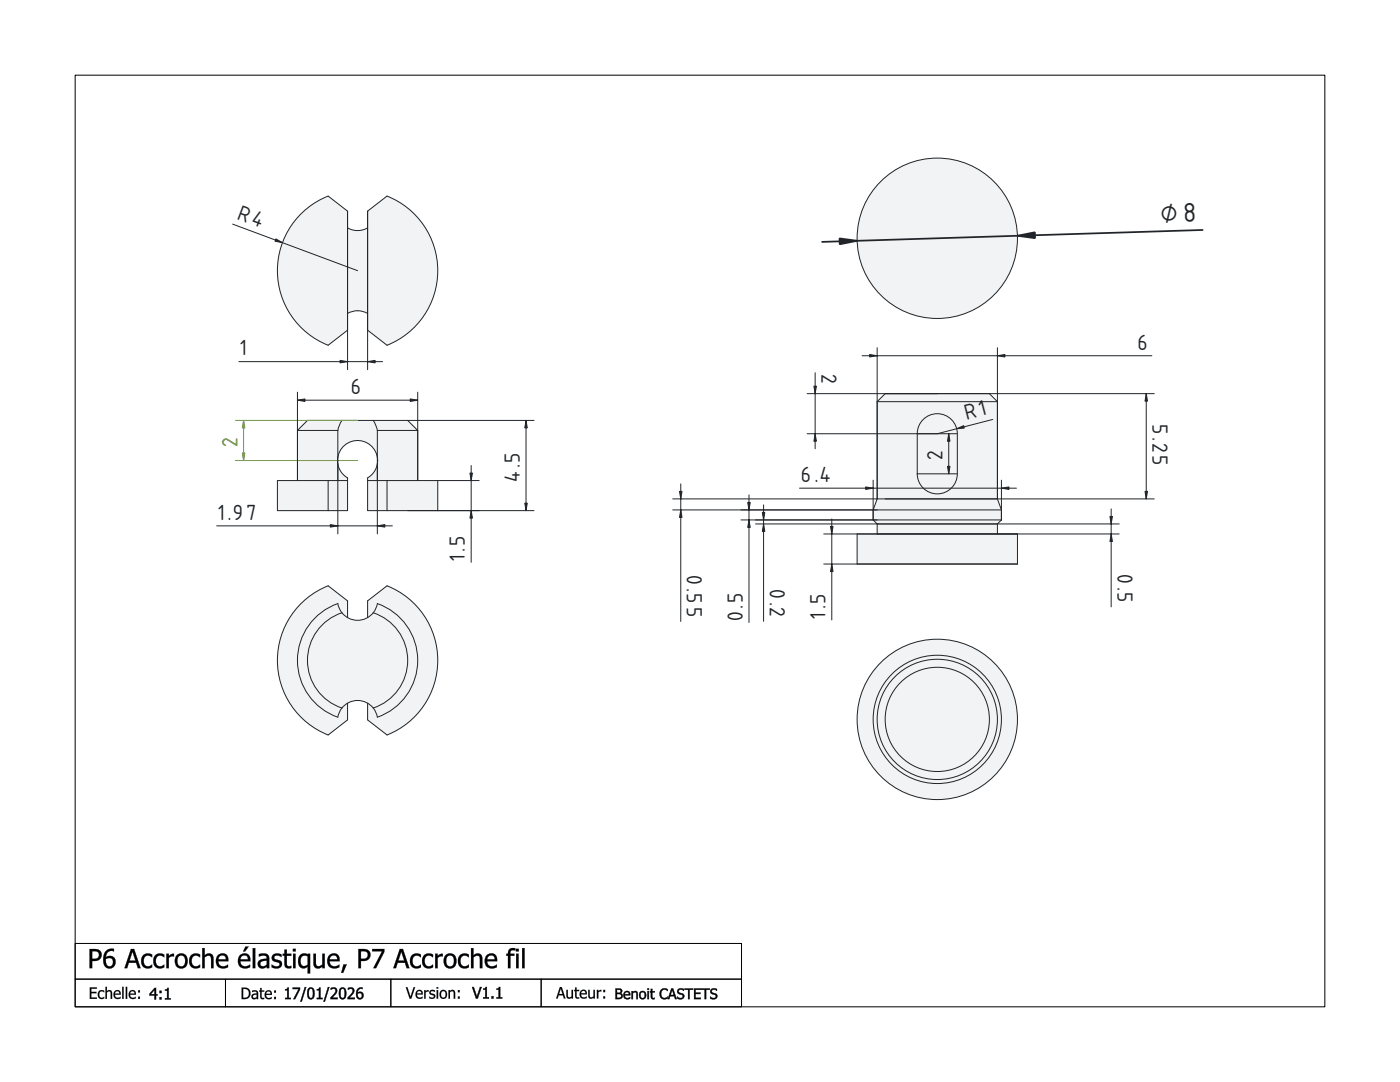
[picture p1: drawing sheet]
<svg xmlns="http://www.w3.org/2000/svg" width="279mm" height="216mm" viewBox="0 0 279 216" stroke-linecap="round" stroke-linejoin="round" font-family="sans-serif">
<defs><g id="words">
<text font-size="6.7" fill="#212529" x="231.7" y="44.4" transform="rotate(-2 231.7 44.4)">⌀8</text>
<g font-size="5.4" fill="#212529">
<text x="47.1" y="43.7" transform="rotate(20 47.1 43.7)">R4</text>
<text x="47.9" y="70.9">1</text>
<text x="227" y="69.7">6</text>
<text x="163.9" y="74.6" transform="rotate(90 163.9 74.6)">2</text>
<text x="70" y="78.6">6</text>
<text x="192.9" y="83.8" transform="rotate(-14 192.9 83.8)">R1</text>
<text x="230" y="84.6" transform="rotate(90 230 84.6)">5.25</text>
<text x="188.1" y="91.8" transform="rotate(-90 188.1 91.8)">2</text>
<text x="103.7" y="96.2" transform="rotate(-90 103.7 96.2)">4.5</text>
<text x="159.8" y="96.2">6.4</text>
<text x="43.5" y="103.7">1.97</text>
<text x="92.8" y="111.9" transform="rotate(-90 92.8 111.9)">1.5</text>
<text x="137.1" y="114.8" transform="rotate(90 137.1 114.8)">0.55</text>
<text x="153.6" y="117.6" transform="rotate(90 153.6 117.6)">0.2</text>
<text x="223" y="114.6" transform="rotate(90 223 114.6)">0.5</text>
<text x="148.2" y="124" transform="rotate(-90 148.2 124)">0.5</text>
<text x="164.8" y="123.4" transform="rotate(-90 164.8 123.4)">1.5</text>
</g>
<text font-size="5.4" fill="#66a80f" x="47.4" y="89.1" transform="rotate(-90 47.4 89.1)">2</text>
</g></defs>
<g fill="#000">
<path d="M17.9 197h1.4v.3h-1.1v.6h1.1v.3h-1.1v.8h1.1v.3h-1.4zM17.9 197v2.3h1.4v-.3l-1.1 .1v-.9h1.1v-.3h-1.1v-.6h1.1v-.3zM19.7 197.8l.4-.2h.5l.2 .1v.3a.62 .62 0 0 0-.9 0 .62 .62 0 0 0 0 .9l.4 .2 .5-.2v.3l-.3 .1a.74 .74 0 0 1-.9-.4l-.1-.7zM19.7 197.8a1.03 1.03 0 0 0 .3 1.5l.8-.1v-.3a.61 .61 0 0 1-.9 .1 .61 .61 0 0 1 0-.9l.4-.3 .5 .2v-.3a.86 .86 0 0 0-1.1 .1zM21 196.9h.3v.9l.5-.3 .5 .3 .1 1.5h-.3l-.1-1.3a.44 .44 0 0 0-.7 0v1.3h-.3zM21.1 196.9v2.4h.2v-1.3l.5-.2 .3 .2v1.3h.3v-1.1a.57 .57 0 0 0-.4-.6 .57 .57 0 0 0-.7 .2v-.9zM22.9 197.8l.5-.3 .5 .2 .2 .8h-1.2l.3 .5 .5 .1 .4-.2v.3a.95 .95 0 0 1-1.3-.2 .95 .95 0 0 1 .1-1.2zM22.9 197.8l-.2 .7 .2 .6 .8 .2 .4-.1v-.3l-.3 .1a.58 .58 0 0 1-.6 .1 .58 .58 0 0 1-.3-.6h1.2a.7 .7 0 0 0-.3-.9 .7 .7 0 0 0-.9 .2zM23.1 197.9l-.2 .4h.9v-.1a.4 .4 0 0 0-.3-.4 .4 .4 0 0 0-.4 .1zM23.1 197.9l.5-.1 .2 .5h-.9zM24.4 196.9h.3v2.4h-.3zM24.4 196.9v2.4h.3v-2.4zM25.1 196.9h.3v2.4h-.3zM25.1 196.9v2.4h.3v-2.4zM25.9 197.8l.6-.3 .4 .2 .2 .8h-1.1l.2 .5 .5 .1 .4-.2v.3a.94 .94 0 0 1-1.2-.2 .94 .94 0 0 1 0-1.2zM25.9 197.8l-.2 .7 .2 .6 .8 .2 .4-.1v-.3l-.2 .1a.58 .58 0 0 1-.7 .1 .58 .58 0 0 1-.2-.6h1.1v-.2a.68 .68 0 0 0-.4-.7 .68 .68 0 0 0-.8 .2zM26.1 197.9l-.1 .4h.8v-.1a.4 .4 0 0 0-.3-.4 .4 .4 0 0 0-.4 .1zM26.1 197.9l.5-.1 .3 .5h-1zM27.6 197.6h.3v.4h-.3zM27.6 197.6v.4h.3v-.4zM27.6 198.9h.3v.4h-.3zM27.6 198.9v.4h.3v-.4z"/>
<path d="M17.9 197h1.4v.3h-1.1v.6h1.1v.3h-1.1v.8h1.1v.3h-1.4zM19.7 197.8a.88 .88 0 0 1 1.1-.1v.3a.61 .61 0 0 0-.9 0 .61 .61 0 0 0 0 .9 .61 .61 0 0 0 .9 0v.3a.89 .89 0 0 1-1.2-.2 .89 .89 0 0 1 .1-1.2zM21.1 196.9h.2v.9a.57 .57 0 0 1 .7-.2 .57 .57 0 0 1 .4 .6v1.1h-.3v-1a.41 .41 0 0 0-.2-.5 .41 .41 0 0 0-.6 .2v1.3h-.2zM22.9 197.8a.72 .72 0 0 1 .9-.2 .72 .72 0 0 1 .3 .9h-1.2a.66 .66 0 0 0 .5 .6 .66 .66 0 0 0 .7-.2v.3a.94 .94 0 0 1-1.2-.2 .94 .94 0 0 1 0-1.2zM23.1 197.9l-.2 .4h.9a.43 .43 0 0 0-.2-.5 .43 .43 0 0 0-.5 .1zM24.4 196.9h.3v2.4h-.3zM25.1 196.9h.3v2.4h-.3zM25.9 197.8a.72 .72 0 0 1 .9-.2 .72 .72 0 0 1 .3 .9h-1.1a.66 .66 0 0 0 .4 .6 .66 .66 0 0 0 .7-.2v.3a.94 .94 0 0 1-1.2-.2 .94 .94 0 0 1 0-1.2zM26.1 197.9l-.1 .4h.8a.43 .43 0 0 0-.2-.5 .43 .43 0 0 0-.5 .1zM27.6 197.6h.3v.4h-.3zM27.6 198.9h.3v.4h-.3z"/>
<path d="M17.9 189.4h.9a1.22 1.22 0 0 1 1.5 1.2 1.22 1.22 0 0 1-1.5 1.2h-.4v1.4h-.5zM18.4 189.8v1.5a.95 .95 0 0 0 1.3-1 1.02 1.02 0 0 0-1.3-.5zM21.2 189.7a1.69 1.69 0 0 1 1.5-.4v.5a1.14 1.14 0 0 0-1.6 1.2 1.23 1.23 0 0 1 1.9 .4 1.23 1.23 0 0 1-.8 1.8 1.23 1.23 0 0 1-1.6-1.1 2.93 2.93 0 0 1 .6-2.4zM21.1 191.4v.1a.96 .96 0 0 0 1 1.3 .88 .88 0 0 0 .4-1.3 .88 .88 0 0 0-1.4-.1zM26.1 189.4h.7l1.2 3.8h-.5l-.3-1.1h-1.5l-.3 1.1h-.5zM26.4 189.9l-.5 1.8h1.1zM28.5 190.6a1.49 1.49 0 0 1 1.9-.1v.5a.99 .99 0 0 0-1.3-.2 .99 .99 0 0 0-.4 1.3 .95 .95 0 0 0 .7 .7 .95 .95 0 0 0 1-.3v.5a1.45 1.45 0 0 1-1.8-.1 1.45 1.45 0 0 1-.3-1.8zM31 190.6a1.49 1.49 0 0 1 1.8-.1v.5a.99 .99 0 0 0-1.3-.2 .99 .99 0 0 0-.4 1.3 .95 .95 0 0 0 .7 .7 .95 .95 0 0 0 1-.3v.5a1.45 1.45 0 0 1-1.8-.1 1.45 1.45 0 0 1-.3-1.8zM33.2 190.3h.5v.4l.5-.3 .5-.1v.5h-.5l-.5 .3v2.1h-.5zM35.2 190.6a1.34 1.34 0 0 1 1.7-.1 1.34 1.34 0 0 1 .5 1.6 1.28 1.28 0 0 1-1.4 1.1 1.28 1.28 0 0 1-1.1-1.5l.1-.6zM35.6 190.9a1.24 1.24 0 0 0 .6 1.9 1.19 1.19 0 0 0 .8-1 1.19 1.19 0 0 0-.6-1.1h-.5zM38.1 190.6a1.49 1.49 0 0 1 1.8-.1v.5a.99 .99 0 0 0-1.2-.2 .99 .99 0 0 0-.4 1.3 .95 .95 0 0 0 .7 .7 .95 .95 0 0 0 .9-.3v.5a1.45 1.45 0 0 1-1.8-.1 1.45 1.45 0 0 1-.3-1.8zM40.4 189.2h.4v1.4a.98 .98 0 0 1 1.2-.3 .98 .98 0 0 1 .6 1v1.9h-.5v-1.7a.66 .66 0 0 0-.3-.8 .66 .66 0 0 0-.8 .2l-.2 .1v2.2h-.4zM43.5 190.7a1.22 1.22 0 0 1 1.5-.3 1.22 1.22 0 0 1 .6 1.4h-2a1.11 1.11 0 0 0 .7 .9 1.11 1.11 0 0 0 1.2-.2l-.1 .5a1.55 1.55 0 0 1-2-.3 1.55 1.55 0 0 1 .1-2zM43.8 190.9l-.2 .5h1.5a.73 .73 0 0 0-.4-.7 .73 .73 0 0 0-.9 .2zM47.9 190.7a1.22 1.22 0 0 1 1.5-.3 1.22 1.22 0 0 1 .6 1.4h-2a1.11 1.11 0 0 0 .7 .9 1.11 1.11 0 0 0 1.2-.2l-.1 .5a1.55 1.55 0 0 1-2-.3 1.55 1.55 0 0 1 .1-2zM48.2 190.9l-.2 .5h1.5a.73 .73 0 0 0-.4-.7 .73 .73 0 0 0-.9 .2zM49 188.9h.6l-.7 .9h-.4zM50.5 189.2h.4v4h-.4zM52.1 192a.56 .56 0 0 0 0 .7 .56 .56 0 0 0 .8 0l.3-.2v-.8zM51.7 190.4l.5-.1a1.07 1.07 0 0 1 1.5 .9v2h-.5v-.3a.98 .98 0 0 1-1.7-.1 .98 .98 0 0 1 1-1.4l.7-.1a.74 .74 0 0 0-.4-.7 .74 .74 0 0 0-.8 .2l-.3 .1zM54.5 190.5a1.67 1.67 0 0 1 1.7 0v.5a.91 .91 0 0 0-1.5 .1 1.24 1.24 0 0 0 1.1 .6 .9 .9 0 0 1 .3 1.1 .9 .9 0 0 1-1.1 .4l-.8-.2v-.5a1.1 1.1 0 0 0 1.6 0 .73 .73 0 0 0-.9-.6 .79 .79 0 0 1-.7-.6 .79 .79 0 0 1 .3-.8zM56.8 189.5h.4v.8h.9v.4h-.9v1.4a.56 .56 0 0 0 .2 .7 .56 .56 0 0 0 .7-.1v.5a.92 .92 0 0 1-1.3-.9v-1.6h-.4v-.4h.4zM58.5 190.3h.5v2.9h-.5zM58.5 189.3h.5v.5h-.5zM60 190.5a1.18 1.18 0 0 1 1.4-.1v-.1h.5v3.9h-.5v-1.3a1.13 1.13 0 0 1-1.4 .2 1.13 1.13 0 0 1-.5-1.3l.1-.7zM60.2 190.9a1.36 1.36 0 0 0 .2 1.8l.5 .1 .5-.3v-1.7l-.6-.1zM62.6 190.3h.4v1.6a.65 .65 0 0 0 .3 .9 .65 .65 0 0 0 .9-.2l.1-.1v-2.2h.5v2.9h-.5v-.3a.98 .98 0 0 1-1.1 .3 .98 .98 0 0 1-.6-1zM65.7 190.7a1.22 1.22 0 0 1 1.5-.3 1.22 1.22 0 0 1 .6 1.4h-2a1.11 1.11 0 0 0 .7 .9 1.11 1.11 0 0 0 1.2-.2l-.1 .5a1.55 1.55 0 0 1-2-.3 1.55 1.55 0 0 1 .1-2zM66 190.9l-.2 .5h1.5a.73 .73 0 0 0-.4-.7 .73 .73 0 0 0-.9 .2zM68.6 192.4h.6l-.7 1.7h-.4zM71.5 189.4h1a1.22 1.22 0 0 1 1.4 1.2 1.22 1.22 0 0 1-1.4 1.2h-.5v1.4h-.5zM72 189.8v1.5a.95 .95 0 0 0 1.4-1 1.02 1.02 0 0 0-1.4-.5zM74.3 189.4h2.4v.5l-1.6 3.3h-.6l1.8-3.4h-2zM79.8 189.4h.6l1.3 3.8h-.5l-.4-1.1h-1.4l-.4 1.1h-.5zM80.1 189.9l-.6 1.8h1.2zM82.2 190.6a1.49 1.49 0 0 1 1.8-.1v.5a.99 .99 0 0 0-1.3-.2 .99 .99 0 0 0-.4 1.3 .95 .95 0 0 0 .7 .7 .95 .95 0 0 0 1-.3v.5a1.45 1.45 0 0 1-1.8-.1 1.45 1.45 0 0 1-.3-1.8zM84.6 190.6a1.49 1.49 0 0 1 1.8-.1v.5a.99 .99 0 0 0-1.3-.2 .99 .99 0 0 0-.3 1.3 .95 .95 0 0 0 .7 .7 .95 .95 0 0 0 .9-.3v.5a1.45 1.45 0 0 1-1.8-.1 1.45 1.45 0 0 1-.3-1.8zM86.9 190.3h.4v.4l.5-.3 .6-.1v.5h-.5l-.6 .3v2.1h-.4zM88.9 190.6a1.34 1.34 0 0 1 1.7-.1 1.34 1.34 0 0 1 .5 1.6 1.28 1.28 0 0 1-1.5 1.1 1.28 1.28 0 0 1-1.1-1.5l.1-.6zM89.2 190.9a1.24 1.24 0 0 0 .6 1.9 1.19 1.19 0 0 0 .8-1 1.19 1.19 0 0 0-.5-1.1h-.5zM91.8 190.6a1.49 1.49 0 0 1 1.8-.1v.5a.99 .99 0 0 0-1.3-.2 .99 .99 0 0 0-.4 1.3 .95 .95 0 0 0 .7 .7 .95 .95 0 0 0 1-.3v.5a1.45 1.45 0 0 1-1.8-.1 1.45 1.45 0 0 1-.3-1.8zM94 189.2h.5v1.4a.98 .98 0 0 1 1.1-.3 .98 .98 0 0 1 .7 1v1.9h-.5v-1.7a.66 .66 0 0 0-.3-.8 .66 .66 0 0 0-.9 .2l-.1 .1v2.2h-.5zM97.1 190.7a1.22 1.22 0 0 1 1.5-.3 1.22 1.22 0 0 1 .6 1.4h-2a1.11 1.11 0 0 0 .8 .9 1.11 1.11 0 0 0 1.1-.2v.5a1.55 1.55 0 0 1-2.1-.3 1.55 1.55 0 0 1 .1-2zM97.5 190.9l-.3 .5h1.5a.73 .73 0 0 0-.4-.7 .73 .73 0 0 0-.8 .2zM101.6 189.4l.5-.2h.7v.5a.63 .63 0 0 0-.7 0 .63 .63 0 0 0-.3 .6h.8v.4h-.7v2.5h-.5v-2.5h-.3v-.4h.3zM103 190.3h.5v2.9h-.5zM103 189.3h.5v.5h-.5zM104.2 189.2h.5v4h-.5z"/>
<path d="M17.9 189.3l1.5 .1 .4 .2 .4 .4a1.2 1.2 0 0 1-.7 1.7l-1.1 .1v1.4h-.5zM17.9 189.4v3.8h.5v-1.5h1.1l.5-.3 .3-.9a1.2 1.2 0 0 0-1.5-1.1zM18.4 189.8v1.5h.8l.3-.2 .2-.6-.2-.6zM18.4 189.8h.8a.75 .75 0 0 1 .6 .8 .75 .75 0 0 1-.6 .7l-.8 .1zM21.1 189.7l.7-.4h.7h.3l-.1 .6a1.1 1.1 0 0 0-1.6 1.1 1.18 1.18 0 0 1 1.2-.2l.4 .1 .3 .5a1.43 1.43 0 0 1-.3 1.5 1.18 1.18 0 0 1-1.7 0 2.67 2.67 0 0 1-.3-2.3zM21 189.9a3.4 3.4 0 0 0-.3 2.5l.4 .6 .8 .2h.4l.6-.7a1.38 1.38 0 0 0-.2-1.5 1.38 1.38 0 0 0-1.6 .1l.4-1.1 .4-.3 .8 .1-.1-.5a1.67 1.67 0 0 0-1.6 .6zM21.1 191.4l.1 .9 .4 .5 .8-.2 .1-.6a.8 .8 0 0 0-.5-.8 .8 .8 0 0 0-.9 .2zM21.1 191.4l1-.2 .4 .4a.78 .78 0 0 1-.1 1 .78 .78 0 0 1-1 0l-.3-.5zM26.1 189.3h.7l1.3 3.9h-.6l-.3-1.1h-1.5l-.3 1.1h-.6zM26.1 189.4l-1.2 3.8h.5l.3-1.1h1.5l.3 1.1h.5l-1.2-3.8zM26.4 189.9l-.5 1.8h1.1zM26.4 189.8l.7 1.9h-1.3zM28.5 190.6l.6-.3h.7l.6 .2v.5l-.6-.3a.94 .94 0 0 0-1 .4 .94 .94 0 0 0-.1 1l.2 .4a1.01 1.01 0 0 0 1 .2l.5-.3v.6l-.4 .2a1.41 1.41 0 0 1-1.6-.4 1.41 1.41 0 0 1-.1-1.7zM28.6 190.7a2.01 2.01 0 0 0-.3 1.7l.2 .5 .5 .3h.5l.9-.2-.1-.5a.98 .98 0 0 1-1.3 .2 .98 .98 0 0 1-.3-1.3l.2-.5a.84 .84 0 0 1 1.1-.1l.4 .2-.1-.5a1.5 1.5 0 0 0-1.7 .2zM30.9 190.6l.7-.3h.6l.6 .2v.5l-.6-.3a.94 .94 0 0 0-1 .4 .94 .94 0 0 0-.1 1l.2 .4a1.01 1.01 0 0 0 1.1 .2l.4-.3v.6l-.4 .2a1.41 1.41 0 0 1-1.6-.4 1.41 1.41 0 0 1-.1-1.7zM31 190.7a2.01 2.01 0 0 0-.3 1.7l.3 .5 .4 .3h.5l.9-.2-.1-.5a.98 .98 0 0 1-1.3 .2 .98 .98 0 0 1-.3-1.3l.2-.5a.84 .84 0 0 1 1.1-.1l.4 .2v-.5a1.5 1.5 0 0 0-1.8 .2zM33.2 190.3h.5v.4l.4-.3 .7-.1v.6h-.5l-.6 .2v2.1h-.5zM33.2 190.3v2.9h.5v-2.1l.5-.3h.5v-.5l-.5 .1-.5 .4v-.5zM35.2 190.6a1.36 1.36 0 0 1 1.7-.2 1.36 1.36 0 0 1 .6 1.7 1.31 1.31 0 0 1-1.5 1.2 1.31 1.31 0 0 1-1.1-1.6l.1-.6zM35.3 190.7a1.99 1.99 0 0 0-.1 2.2 1.35 1.35 0 0 0 1.9 0 2.09 2.09 0 0 0 0-2.3 1.3 1.3 0 0 0-1.8 .1zM35.6 190.9l-.2 .8 .2 .9a.8 .8 0 0 0 1 .1 .8 .8 0 0 0 .3-1 .79 .79 0 0 0-.3-.9 .79 .79 0 0 0-1 .1zM35.6 190.9a.71 .71 0 0 1 1.2 0 1.39 1.39 0 0 1-.4 1.9 .98 .98 0 0 1-.9-.4 .98 .98 0 0 1-.1-1zM38.1 190.6l.6-.3h.7l.6 .2v.5l-.7-.3a.94 .94 0 0 0-.9 .4 .94 .94 0 0 0-.1 1l.2 .4a1.01 1.01 0 0 0 1 .2l.5-.3v.6l-.4 .2a1.41 1.41 0 0 1-1.6-.4 1.41 1.41 0 0 1-.2-1.7zM38.1 190.7a2.01 2.01 0 0 0-.3 1.7l.3 .5 .4 .3h.6l.8-.2v-.5a.98 .98 0 0 1-1.3 .2 .98 .98 0 0 1-.4-1.3l.3-.5a.84 .84 0 0 1 1.1-.1l.3 .2v-.5a1.5 1.5 0 0 0-1.8 .2zM40.3 189.2h.6l-.1 1.4 .5-.3a.85 .85 0 0 1 1.1 .2l.2 .5v2.2h-.5l-.1-2.3a.76 .76 0 0 0-1.1 .2v2.1h-.6zM40.4 189.2v4h.4v-2.2l.8-.3h.3l.2 .3v2.2h.5v-1.9a.97 .97 0 0 0-.7-1 .97 .97 0 0 0-1.1 .4v-1.5zM43.4 190.6l.1 .1a1.26 1.26 0 0 1 1.8-.2l.2 .6 .1 .7h-2l.1 .5 .3 .4 .8 .1 .7-.3v.5a1.72 1.72 0 0 1-2.3-.6l-.1-1zM43.5 190.7a1.86 1.86 0 0 0 0 2.2l1 .3 1-.2v-.5l-.4 .2a.98 .98 0 0 1-1.1 0 .98 .98 0 0 1-.4-.9h1.9a1.34 1.34 0 0 0-.6-1.5 1.48 1.48 0 0 0-1.4 .4zM43.8 190.9l-.2 .5h1.5a.7 .7 0 0 0-.4-.7 .7 .7 0 0 0-.9 .2zM43.8 190.8l.4-.2 .5 .1 .3 .3 .1 .5h-1.6zM47.8 190.6l.1 .1a1.26 1.26 0 0 1 1.8-.2l.2 .6 .1 .7h-2l.1 .5 .3 .4 .8 .1 .7-.3v.5a1.72 1.72 0 0 1-2.3-.6l-.1-1zM47.9 190.7a1.86 1.86 0 0 0 0 2.2l1 .3 1-.2v-.5l-.4 .2a.98 .98 0 0 1-1.1 0 .98 .98 0 0 1-.4-.9h2l-.1-.3a1.23 1.23 0 0 0-.6-1.2 1.48 1.48 0 0 0-1.4 .4zM48.2 190.9l-.2 .5h1.5a.7 .7 0 0 0-.4-.7 .7 .7 0 0 0-.9 .2zM48.2 190.8l.4-.2 .5 .1 .3 .3 .1 .5h-1.6zM49 188.9h.7l-.8 1h-.4zM49 188.9l-.4 1 .3-.1 .7-.9zM50.4 189.2h.6v4h-.6zM50.5 189.2v4h.4v-4zM52.1 192l-.1 .3 .1 .4 .4 .1 .7-.3v-.8l-.8 .1zM52 192l.4-.2 .9-.1v.8a.76 .76 0 0 1-.8 .3 .76 .76 0 0 1-.6-.5zM51.6 190.4l1.4-.1 .7 .5v2.4h-.5v-.3l-.3 .2a.89 .89 0 0 1-1.4-.4l-.1-.5 .4-.6 .5-.2 .9-.1v-.4l-.4-.2-1.2 .2zM51.7 190.4v.5l.7-.2h.7l.2 .6h-.3a1.15 1.15 0 0 0-1.5 1.2l.2 .5 .3 .2h.6l.7-.4-.1 .4h.5v-2.1l-.2-.5-.6-.3zM54.5 190.5l.8-.3 .7 .1 .2 .1-.1 .6a.89 .89 0 0 0-1.4 .1l.1 .2 .3 .2a.95 .95 0 0 1 1.2 1 .95 .95 0 0 1-1.3 .8l-.8-.3v-.6l.7 .4 .9-.2a.5 .5 0 0 0-.2-.5 .5 .5 0 0 0-.5-.1 .86 .86 0 0 1-.8-.5 .86 .86 0 0 1 .2-1zM54.5 190.5l-.2 .4 .1 .7 1.3 .6a.38 .38 0 0 1-.1 .6h-.7l-.7-.3v.5l.4 .1 1 .1 .4-.2 .2-.5-.1-.6-1.2-.5-.2-.3 .2-.4 .4-.1 .9 .4v-.5a1.65 1.65 0 0 0-1.7 0zM56.7 189.5h.6l-.1 .8h1v.4h-1l.1 1.7 .2 .4 .7-.1-.1 .5a.95 .95 0 0 1-1.4-.9l.1-1.6h-.4v-.4h.4zM56.8 189.5v.8h-.4v.4h.4l.1 2.1 .5 .4h.7v-.5l-.4 .1-.4-.1-.1-.6v-1.4h.9v-.4h-.9v-.8zM58.5 190.3h.5v2.9h-.5zM58.5 190.3v2.9h.5v-2.9zM58.4 189.3h.6v.6h-.6zM58.5 189.3v.5h.5v-.5zM59.9 190.5l.6-.3 .9 .2v-.1h.5v4h-.5v-1.4a1.14 1.14 0 0 1-1.4 .2 1.14 1.14 0 0 1-.5-1.3l.1-.7zM60 190.5l-.1 .1a2.04 2.04 0 0 0-.1 2.2 1.09 1.09 0 0 0 1.6 0v1.4h.5v-3.9h-.5v.2a1.18 1.18 0 0 0-1.4 0zM60.2 191l-.2 .7 .1 .8 .6 .3 .3-.1 .4-.2v-1.7l-.6-.1zM60.2 190.9l.6-.3 .6 .2v1.7a.83 .83 0 0 1-1 .2 .83 .83 0 0 1-.4-1zM62.5 190.3h.6v2.3l.5 .2 .7-.3v-2.2h.5v2.9h-.5v-.3a.98 .98 0 0 1-1.1 .3 .98 .98 0 0 1-.7-1zM62.6 190.3v2.1l.2 .6a1 1 0 0 0 1.1 .1l.5-.3-.1 .4h.5v-2.9h-.5v2.2a.69 .69 0 0 1-.7 .4 .69 .69 0 0 1-.6-.6v-2zM65.7 190.6v.1a1.26 1.26 0 0 1 1.8-.2l.3 .6v.7h-2l.1 .5 .3 .4 .8 .1 .7-.3v.5a1.72 1.72 0 0 1-2.3-.6l-.1-1zM65.7 190.7a1.86 1.86 0 0 0 0 2.2l1 .3 1-.2v-.5l-.4 .2a.98 .98 0 0 1-1 0 .98 .98 0 0 1-.5-.9h1.9a1.34 1.34 0 0 0-.6-1.5 1.48 1.48 0 0 0-1.4 .4zM66 190.9l-.2 .5h1.5v-.3a.77 .77 0 0 0-1.3-.2zM66 190.8l.4-.2 .5 .1 .3 .3 .1 .5h-1.5zM68.5 192.4h.7l-.7 1.8h-.4zM68.6 192.4l-.5 1.7h.4l.7-1.6zM71.5 189.3l1.6 .1 .4 .2 .3 .4a1.2 1.2 0 0 1-.7 1.7l-1.1 .1 .1 1.4h-.6zM71.5 189.4v3.8h.5v-1.5h1.1l.5-.3 .2-.4a1.18 1.18 0 0 0-1.3-1.6zM72 189.8v1.5h.9l.3-.2 .2-.6-.3-.6zM72 189.8h.8a.75 .75 0 0 1 .6 .8 .75 .75 0 0 1-.5 .7l-.9 .1zM74.3 189.3h2.4v.6l-1.6 3.3h-.6l1.8-3.4h-2zM74.3 189.4v.4h2l-1.8 3.4h.6l1.6-3.3v-.5zM79.8 189.3h.6l1.3 3.9h-.6l-.3-1.1h-1.4l-.4 1.1h-.5zM79.8 189.4l-1.3 3.8h.5l.3-1.1h1.5l.4 1.1h.5l-1.3-3.8zM80.1 189.9l-.6 1.8h1.2zM80.1 189.8l.6 1.9h-1.2zM82.2 190.6l.6-.3h.7l.5 .2v.5l-.6-.3a.94 .94 0 0 0-.9 .4 .94 .94 0 0 0-.1 1l.1 .4a1.01 1.01 0 0 0 1.1 .2l.4-.3v.6l-.6 .2a1.23 1.23 0 0 1-1.5-.8l-.1-.9zM82.2 190.7a1.91 1.91 0 0 0 0 2.2l.4 .3h.8l.6-.2v-.5a.98 .98 0 0 1-1.3 .2 .98 .98 0 0 1-.4-1.3l.2-.5a.84 .84 0 0 1 1.1-.1l.4 .2v-.5a1.5 1.5 0 0 0-1.8 .2zM84.6 190.6l.6-.3h.7l.5 .2v.5l-.6-.3a.94 .94 0 0 0-.9 .4 .94 .94 0 0 0-.1 1l.2 .4a1.01 1.01 0 0 0 1 .2l.4-.3v.6l-.4 .2a1.41 1.41 0 0 1-1.6-.4 1.41 1.41 0 0 1-.1-1.7zM84.6 190.7a2.01 2.01 0 0 0-.3 1.7l.3 .5 .4 .3h.6l.8-.2v-.5a.98 .98 0 0 1-1.3 .2 .98 .98 0 0 1-.4-1.3l.2-.5a.84 .84 0 0 1 1.2-.1l.3 .2v-.5a1.5 1.5 0 0 0-1.8 .2zM86.8 190.3h.6l-.1 .4 .5-.3 .6-.1v.6h-.5l-.6 .2 .1 2.1h-.6zM86.9 190.3v2.9h.4v-2.1l.6-.3h.5v-.5l-.6 .1-.5 .4v-.5zM88.9 190.6a1.26 1.26 0 0 1 1.4-.3 1.26 1.26 0 0 1 .8 1.1 1.38 1.38 0 0 1-1.3 1.9 1.38 1.38 0 0 1-1.3-1.9zM88.9 190.7a1.99 1.99 0 0 0 0 2.2 1.35 1.35 0 0 0 1.8 0 2.09 2.09 0 0 0 0-2.3 1.3 1.3 0 0 0-1.8 .1zM89.3 190.9l-.2 .8 .1 .9a.8 .8 0 0 0 1 .1 .8 .8 0 0 0 .4-1l-.1-.6-.3-.3-.6-.1zM89.2 190.9a.74 .74 0 0 1 1.3 .2 1.15 1.15 0 0 1-.7 1.8 1.15 1.15 0 0 1-.7-1.8zM91.7 190.6l.7-.3h.6l.6 .2v.5l-.6-.3a1.04 1.04 0 0 0-1.1 1 1.04 1.04 0 0 0 1 1.1l.7-.4v.6l-.4 .2a1.3 1.3 0 0 1-1.8-1.4l.1-.7zM91.8 190.7a2.01 2.01 0 0 0-.3 1.7l.3 .5 .4 .3h.5l.9-.2-.1-.5a.99 .99 0 0 1-1.4 .1l-.2-.8 .2-.9a.84 .84 0 0 1 1.1-.1l.4 .2v-.5a1.5 1.5 0 0 0-1.8 .2zM94 189.2h.5v1.4l.4-.3a.92 .92 0 0 1 1 .1 .92 .92 0 0 1 .4 .9v1.9h-.5l-.1-2.3a.76 .76 0 0 0-1.2 .2v2.1h-.5zM94 189.2v4h.5v-2.2l.7-.3h.3l.3 .3v2.2h.5v-1.9l-.3-.8a1.09 1.09 0 0 0-1.5 .2v-1.5zM97.1 190.6v.1a1.26 1.26 0 0 1 1.8-.2v.1a1.39 1.39 0 0 1 .3 1.2h-2l.3 .8 .4 .2h.6l.7-.3v.5a1.72 1.72 0 0 1-2.4-.6l-.1-1zM97.1 190.7a1.86 1.86 0 0 0 0 2.2l1.1 .3 1-.2v-.5l-.4 .2a.98 .98 0 0 1-1.1 0 .98 .98 0 0 1-.5-.9h2l-.1-.8-.6-.7a1.48 1.48 0 0 0-1.4 .4zM97.5 190.9l-.3 .5h1.5v-.3a.77 .77 0 0 0-1.2-.2zM97.4 190.8l.4-.2 .6 .1 .3 .3 .1 .5h-1.6zM101.6 189.4l.5-.2h.8v.5h-.2a.57 .57 0 0 0-.6 0 .57 .57 0 0 0-.2 .6h.8v.4h-.8v2.5h-.5v-2.5h-.4v-.4h.4v-.4zM101.6 189.5l-.2 .8h-.3v.4h.3v2.5h.5l-.1-2.5h.8v-.4h-.8l.1-.5 .3-.2 .6 .1v-.5h-.7zM103 190.3h.5v2.9h-.5zM103 190.3v2.9h.5v-2.9zM102.9 189.3h.6v.6h-.6zM103 189.3v.5h.5v-.5zM104.2 189.2h.5v4h-.5zM104.2 189.2v4h.5v-4z"/>
<path d="M30.9 197.1h.2v1.3h.3v.2h-.3v.8h-.3v-.8h-1v-.3zM30.8 197.5l-.7 .9h.7zM31.9 197.7h.3v.4h-.3zM31.9 199h.3v.4h-.3zM32.9 197.5l.7-.4v2.1h.4v.2h-1.1v-.2h.4v-1.5h-.4z"/>
<path d="M30.8 197.1h.4l-.1 1.3 .3-.1v.4l-.3-.1 .1 .9h-.4v-.9l-1 .1v-.4zM30.9 197.1l-1.1 1.2v.3h1.1l-.1 .8h.3v-.8h.3v-.2h-.3v-1.3zM30.8 197.5l-.7 .9h.7zM30.9 197.4v1h-.9zM31.8 197.7h.5v.5h-.5zM31.9 197.7v.4h.3v-.4zM31.8 198.9h.5v.6h-.5zM31.9 199v.4h.3v-.4zM32.9 197.4h.4l.1-.3h.3l-.1 2.1 .5-.1v.4h-1.2v-.4h.4v-1.4h-.4zM32.9 197.5v.2l.5-.1v1.6h-.5v.2h1.1v-.2h-.4v-2.1h-.2a.35 .35 0 0 1-.5 .4z"/>
<path d="M48.2 197.1a1.55 1.55 0 0 1 1.6 .4 1.17 1.17 0 0 1 .1 1.3 1.17 1.17 0 0 1-1.2 .6h-.5zM48.5 197.3v1.8a.92 .92 0 0 0 1.2-.9 .92 .92 0 0 0-1.2-.9zM50.5 198.6a.38 .38 0 0 0 .2 .6 .38 .38 0 0 0 .5-.3v-.4zM50.3 197.7l.2-.1a.66 .66 0 0 1 1 .6v1.2h-.3v-.2a.59 .59 0 0 1-1-.1 .59 .59 0 0 1 .6-.8l.4-.1v-.2l-.4-.1-.5 .1zM51.9 197.1h.3v.5h.5v.3h-.5v1.1l.2 .1h.3v.2a.56 .56 0 0 1-.8-.5v-.9h-.2v-.3h.2zM53 197.8a.72 .72 0 0 1 .9-.1 .72 .72 0 0 1 .4 .8h-1.2a.66 .66 0 0 0 .4 .6 .66 .66 0 0 0 .7-.2v.4a.94 .94 0 0 1-1.2-.2 .94 .94 0 0 1 0-1.3zM53.2 198l-.1 .3h.9a.43 .43 0 0 0-.3-.4 .43 .43 0 0 0-.5 .1zM54.7 197.6h.4v.5h-.4zM54.7 198.9h.4v.5h-.4z"/>
<path d="M48.2 197a1.48 1.48 0 0 1 1.7 .6 1.16 1.16 0 0 1 0 1.3 1.16 1.16 0 0 1-1.2 .5h-.5zM48.2 197.1v2.3l1.3-.2 .4-.6v-1l-.7-.5zM48.5 197.3v1.8a.96 .96 0 0 0 1.1-.4v-.1a.93 .93 0 0 0-.5-1.2zM48.5 197.3l.7 .1 .4 .3a1.06 1.06 0 0 1-.2 1.3l-.9 .1zM50.5 198.6v.5h.4l.3-.2v-.4zM50.5 198.6l.7-.2v.5a.45 .45 0 0 1-.4 .2 .45 .45 0 0 1-.4-.3zM50.3 197.7l.2-.1a.79 .79 0 0 1 1 .3v1.5h-.3v-.2l-.2 .1a.55 .55 0 0 1-.7 0 .55 .55 0 0 1-.1-.7l.4-.3 .6-.1a.49 .49 0 0 0-.3-.4 .49 .49 0 0 0-.6 .2zM50.3 197.7v.3l.8-.1 .1 .3a.74 .74 0 0 0-.7 .1 .74 .74 0 0 0-.3 .8l.3 .3h.4l.3-.3v.3h.3l-.1-1.6-.3-.2zM51.9 197.1h.3v.5h.5v.3h-.5v1l.1 .2h.4v.3a.58 .58 0 0 1-.8-.6v-.9h-.2v-.3h.2zM51.9 197.1v.6l-.2-.1v.3h.2l.1 1.2 .2 .2h.5v-.2h-.4l-.1-.4v-.8h.5v-.3l-.5 .1v-.6zM53 197.8a.73 .73 0 0 1 1.1 0l.2 .7h-1.2l.3 .6h.4l.5-.2v.4a.95 .95 0 0 1-1.3-.2 .95 .95 0 0 1 0-1.3zM53 197.8l-.2 .7 .2 .7 .8 .2 .4-.1v-.4l-.2 .2a.58 .58 0 0 1-.6 0 .58 .58 0 0 1-.3-.6h1.2a.8 .8 0 0 0-.4-.9h-.5zM53.2 198l-.1 .3h.9l-.2-.4zM53.2 198l.6-.2 .2 .5h-.9zM54.7 197.6h.4v.5h-.4zM54.7 197.6v.5h.4v-.5zM54.7 198.9h.4v.5h-.4zM54.7 198.9v.5h.4v-.5z"/>
<path d="M56.9 197.4l.7-.3v2h.4v.3h-1.1v-.3h.4v-1.5h-.4zM58.4 197.1h1.5v.3l-1 2h-.3l1-2.1h-1.2zM60.8 197h.3l-.9 2.9h-.2zM61.6 197.2l.4-.2a.9 .9 0 0 1 .8 1.2l-.1 .4a.72 .72 0 0 1-.7 .8 .72 .72 0 0 1-.7-.8l.1-1.1zM61.8 197.3l-.2 .7a.9 .9 0 0 0 .4 1.2 1.01 1.01 0 0 0 .4-1.4 .41 .41 0 0 0-.1-.4 .41 .41 0 0 0-.5-.1zM63.2 197.4l.7-.3v2h.5v.3h-1.2v-.3h.5v-1.5h-.5zM65.5 197h.2l-.9 2.9h-.2zM66 197.2a.8 .8 0 0 1 1.2 .2 .8 .8 0 0 1-.3 1.1l-.6 .6h1.1v.3h-1.4v-.4l.3-.2a1.13 1.13 0 0 0 .6-1.4l-.4-.1-.5 .2zM68 197.2l.4-.2a.9 .9 0 0 1 .7 1.2v.4a.72 .72 0 0 1-.7 .8 .72 .72 0 0 1-.7-.8v-1.1zM68.2 197.3l-.2 .7a.9 .9 0 0 0 .4 1.2 1.01 1.01 0 0 0 .4-1.4 .41 .41 0 0 0-.2-.4 .41 .41 0 0 0-.4-.1zM69.4 197.2a.8 .8 0 0 1 1.2 .2 .8 .8 0 0 1-.3 1.1l-.6 .6h1.1v.3h-1.4v-.4l.3-.2a1.13 1.13 0 0 0 .6-1.4l-.4-.1-.5 .2zM71.5 197.2l.7-.2 .1 .1v.3a.67 .67 0 0 0-.9 .7 .74 .74 0 0 1 1.1 .3 .74 .74 0 0 1-.6 1 .74 .74 0 0 1-.8-.9 1.56 1.56 0 0 1 .4-1.3zM71.4 198.3v.1a.5 .5 0 0 0 .2 .7 .5 .5 0 0 0 .7-.3 .5 .5 0 0 0-.4-.6z"/>
<path d="M56.9 197.3h.4v-.3h.4l-.1 2.1h.5v.3h-1.2v-.3h.4v-1.5h-.4zM56.9 197.4v.2h.5v1.6l-.5-.1v.3h1.1v-.3l-.4 .1v-2.1h-.2a.35 .35 0 0 1-.5 .3zM58.4 197h1.5v.4l-1 2h-.4l1.1-2.1-1.2 .1zM58.4 197.1v.2h1.3l-1.1 2 .3 .1 1-2v-.3zM60.8 196.9h.4l-1 3h-.3zM60.8 197l-.8 2.9h.2l.9-2.9zM61.6 197.1l.2-.1a.61 .61 0 0 1 .8 .3 1.69 1.69 0 0 1-.3 2.1 .87 .87 0 0 1-.9-.3 .87 .87 0 0 1-.1-.9l.1-.7zM61.7 197.2a2.28 2.28 0 0 0-.2 1.9 .74 .74 0 0 0 1.1 0 2.28 2.28 0 0 0-.2-1.9l-.4-.1zM61.7 197.5v1.1l.1 .5h.4l.2-.9a.56 .56 0 0 0 0-.6 .56 .56 0 0 0-.5-.2zM61.8 197.3h.4l.2 .2 .1 .9-.1 .5a.34 .34 0 0 1-.4 .3 .34 .34 0 0 1-.3-.3l-.1-.9zM63.2 197.3h.4l.1-.3h.3l-.1 2.1h.5v.3h-1.2v-.3h.5v-1.5h-.5zM63.2 197.4v.2h.5v1.6l-.5-.1v.3h1.2v-.3l-.5 .1v-2.1h-.1a.35 .35 0 0 1-.6 .3zM65.4 196.9h.4l-.9 3h-.4zM65.5 197l-.9 2.9h.2l.9-2.9zM66 197.1l.6-.1 .5 .2a.71 .71 0 0 1 .1 .9l-.9 1h1.1v.3h-1.5v-.4l1-1 .1-.3-.3-.4-.7 .2zM66 197.2v.3l.5-.2 .4 .1a.75 .75 0 0 1-.4 1.1l-.5 .5v.4h1.4v-.3h-1.2l.8-.8 .3-.6a.76 .76 0 0 0-1.3-.5zM67.9 197.1l.2-.1a.61 .61 0 0 1 .8 .3h.1a1.69 1.69 0 0 1-.4 2.1 .86 .86 0 0 1-1-1.2l.1-.7zM68 197.2a2.28 2.28 0 0 0-.2 1.9 .74 .74 0 0 0 1.1 0 2.28 2.28 0 0 0-.1-1.9l-.4-.1zM68 197.5v1.1l.2 .5h.4l.1-.9a.56 .56 0 0 0 0-.6 .56 .56 0 0 0-.5-.2zM68.1 197.3h.4l.2 .2 .1 .9-.1 .5a.34 .34 0 0 1-.3 .3 .34 .34 0 0 1-.4-.3l-.1-.9zM69.4 197.1l.6-.1 .6 .2a.71 .71 0 0 1 0 .9l-.9 1h1.1v.3h-1.4v-.4l.9-1 .1-.3-.2-.4-.8 .2zM69.4 197.2v.3l.6-.2 .4 .2a.96 .96 0 0 1-.5 1l-.5 .5v.4h1.4v-.3h-1.2l.8-.8 .3-.4a.67 .67 0 0 0-.7-.8zM71.4 197.3l.4-.3h.4h.2l-.1 .4a.63 .63 0 0 0-.9 .7l.2-.2h.5l.4 .4a.71 .71 0 0 1-.2 .9 .64 .64 0 0 1-1 0 1.51 1.51 0 0 1-.2-1.4zM71.3 197.4l-.2 .6v.9l.4 .5 .6-.1 .4-.4v-.5l-.2-.4-.4-.1-.6 .2 .3-.6 .3-.2 .4 .1v-.3h-.5zM71.4 198.3v.5l.3 .3 .4-.1a.51 .51 0 0 0-.2-.8zM71.3 198.3l.7-.2 .2 .3a.48 .48 0 0 1 0 .6 .48 .48 0 0 1-.7 .1z"/>
<path d="M81 197h.3l.6 1.9 .6-1.9h.3l-.7 2.3h-.3zM83.1 197.8a.72 .72 0 0 1 .9-.2 .72 .72 0 0 1 .4 .8h-1.2a.66 .66 0 0 0 .4 .6 .66 .66 0 0 0 .7-.1v.3a.94 .94 0 0 1-1.2-.2 .94 .94 0 0 1 0-1.2zM83.3 197.9l-.1 .3h.9a.43 .43 0 0 0-.2-.4 .43 .43 0 0 0-.6 .1zM84.7 197.6h.2v.2l.6-.2v.3l-.6 .2v1.2h-.2zM85.8 197.7l.8-.1h.2v.3a.47 .47 0 0 0-.5-.2 .47 .47 0 0 0-.3 .4l.2 .1a.58 .58 0 0 1 .6 .8 .58 .58 0 0 1-.9 .3l-.2-.1v-.4a.5 .5 0 0 0 .5 .3 .5 .5 0 0 0 .4-.4l-.3-.1a.53 .53 0 0 1-.6-.3 .53 .53 0 0 1 .1-.6zM87.1 197.6h.3v1.7h-.3zM87.1 197h.3v.3h-.3zM87.9 197.7a.87 .87 0 0 1 1.4 .5 .87 .87 0 0 1-.8 1.1 .94 .94 0 0 1-.8-.6 .94 .94 0 0 1 .2-1zM88.1 197.9a.6 .6 0 0 0-.1 .8 .6 .6 0 0 0 .8 .2 .6 .6 0 0 0 .1-.8 .6 .6 0 0 0-.8-.2zM89.5 197.6h.3v.1a.57 .57 0 0 1 .7-.2 .57 .57 0 0 1 .3 .7v1.1h-.3v-1a.41 .41 0 0 0-.2-.5 .41 .41 0 0 0-.5 .2v1.3h-.3zM91.4 197.6h.3v.4h-.3zM91.4 198.8h.3v.5h-.3z"/>
<path d="M81 197h.3l.6 1.9 .6-1.9h.4l-.8 2.3h-.4zM81 197l.8 2.3h.3l.7-2.3h-.3l-.6 1.9-.6-1.9zM83.1 197.7l.6-.2 .5 .2 .2 .8h-1.2l.3 .5h.4l.5-.2v.4a.94 .94 0 0 1-1.3-.2 .94 .94 0 0 1 0-1.2zM83.2 197.8l-.3 .6 .2 .7 .8 .2 .4-.1v-.3l-.2 .1a.58 .58 0 0 1-.6 0 .58 .58 0 0 1-.3-.6h1.2l-.1-.5-.3-.3h-.5zM83.3 197.9l-.1 .3h.9l-.2-.4zM83.3 197.9l.6-.1 .2 .4h-.9zM84.6 197.5h.4l-.1 .3 .7-.2v.3l-.7 .2 .1 1.2h-.4zM84.7 197.6v1.7h.2v-1.3l.6-.1v-.3l-.6 .2v-.2zM85.8 197.6l.5-.1 .4 .1h.1v.4a.4 .4 0 0 0-.5-.3 .4 .4 0 0 0-.3 .5h.2a.57 .57 0 0 1 .7 .7 .57 .57 0 0 1-.8 .4l-.5-.1v-.4l.5 .2 .5-.1a.4 .4 0 0 0-.6-.4 .49 .49 0 0 1-.3-.3 .49 .49 0 0 1 .1-.5zM85.9 197.7l-.2 .3 .1 .3 .7 .4a.44 .44 0 0 1-.3 .4 .44 .44 0 0 1-.5-.2v.3l.5 .1 .5-.1 .2-.3-.1-.4-.7-.3-.2-.2 .4-.3 .5 .2v-.3l-.5-.1zM87.1 197.5h.3v1.8h-.3zM87.1 197.6v1.7h.3v-1.7zM87.1 197h.4v.3h-.4zM87.1 197v.3h.3v-.3zM87.9 197.7a.76 .76 0 0 1 .9-.1 .76 .76 0 0 1 .4 .8 .81 .81 0 0 1-.9 .9 .81 .81 0 0 1-.6-1.2zM87.9 197.8l-.2 .6 .2 .7a.78 .78 0 0 0 1.1 0 1.28 1.28 0 0 0 0-1.4l-.5-.2zM88.1 197.9l-.1 .5 .1 .5a.52 .52 0 0 0 .7 0 .52 .52 0 0 0 .1-.7l-.1-.3a.42 .42 0 0 0-.7 0zM88.1 197.9a.43 .43 0 0 1 .7 0 .62 .62 0 0 1 .1 .8 .62 .62 0 0 1-.8 .2l-.1-.5zM89.5 197.5h.3v.2l.5-.2 .4 .2 .1 .3v1.3h-.3v-1.4a.44 .44 0 0 0-.7 .1v1.3h-.3zM89.5 197.6v1.7h.3v-1.3l.4-.2 .3 .2v1.3h.3v-1.1a.57 .57 0 0 0-.4-.6 .57 .57 0 0 0-.6 .2v-.2zM91.4 197.5h.4v.5h-.4zM91.4 197.6v.4h.3v-.4zM91.4 198.8h.4v.5h-.4zM91.4 198.8v.5h.3v-.5z"/>
<path d="M94.2 197h.3l.7 1.9 .6-1.9h.3l-.8 2.2h-.3zM96.4 197.3l.8-.3v2h.4v.2h-1.2v-.2h.5v-1.5h-.5zM98.1 198.8h.4v.4h-.4zM99.1 197.3l.7-.3v2h.4v.2h-1.1v-.2h.4v-1.5h-.4z"/>
<path d="M94.2 196.9h.4l.6 2 .6-2h.4l-.8 2.4h-.4zM94.2 197l.8 2.2h.3l.8-2.2h-.3l-.6 2-.7-2zM96.4 197.2h.4l.1-.3h.3v2.1h.4v.3h-1.2v-.3h.5v-1.5h-.5zM96.4 197.3v.2l.5-.1v1.6h-.5v.2h1.2v-.2h-.5l.1-2h-.2a.35 .35 0 0 1-.6 .3zM98.1 198.8h.4v.5h-.4zM98.1 198.8v.4h.4v-.4zM99.1 197.2h.4v-.3h.4l-.1 2.1h.5v.3h-1.2v-.3h.4v-1.5h-.4zM99.1 197.3v.2l.5-.1v1.6h-.5v.2h1.1v-.2h-.4v-2h-.2a.35 .35 0 0 1-.5 .3z"/>
<path d="M111.7 196.9h.4l.8 2.4h-.4l-.2-.7h-.8l-.2 .7h-.3zM111.7 197l-.7 2.2h.3l.2-.6h.9l.1 .6h.4l-.8-2.2zM111.9 197.3l-.3 1h.6zM111.9 197.2l.4 1.2h-.8zM113 197.5h.3l.1 1.4 .2 .1 .5-.2v-1.3h.3v1.8h-.3v-.2a.61 .61 0 0 1-.9 0l-.2-.3zM113 197.5l.1 1.4 .5 .4 .5-.3v.2h.3v-1.7h-.3v1.3a.4 .4 0 0 1-.4 .3 .4 .4 0 0 1-.4-.4v-1.2zM114.8 197h.3v.5h.5v.3h-.5v1l.1 .2h.4v.2a.58 .58 0 0 1-.8-.5v-.9h-.2v-.3h.2zM114.8 197v.5h-.2v.3l.2-.1 .1 1.3 .2 .2h.5v-.2h-.5l-.1-.4v-.9l.6 .1v-.3h-.6l.1-.5zM115.9 197.7l.6-.2 .5 .2 .1 .7h-1.1l.2 .5 .5 .1 .4-.2v.3a.95 .95 0 0 1-1.2-.1 .95 .95 0 0 1 0-1.3zM115.9 197.7l-.2 .7 .2 .7 .8 .2 .4-.2v-.3l-.2 .2a.58 .58 0 0 1-.7 0 .58 .58 0 0 1-.2-.6h1.1v-.5a.69 .69 0 0 0-1.2-.2zM116.1 197.9l-.1 .3h.9l-.1-.1a.4 .4 0 0 0-.3-.4 .4 .4 0 0 0-.4 .2zM116.1 197.8l.5-.1 .3 .5h-1zM117.4 197.5h.3v1.4l.3 .1 .4-.2v-1.3h.3v1.8h-.3v-.2a.55 .55 0 0 1-.5 .2 .55 .55 0 0 1-.5-.4zM117.4 197.5l.1 1.4 .1 .2 .3 .2 .6-.3-.1 .2h.3v-1.7h-.3v1.3a.41 .41 0 0 1-.4 .3 .41 .41 0 0 1-.3-.4v-1.2zM119.1 197.5h.3v.3l.6-.3v.4l-.6 .1v1.3h-.3zM119.1 197.5v1.7h.3v-1.2l.6-.2v-.3l-.6 .3v-.3zM120.4 197.5h.4v.5h-.4zM120.4 197.5v.5h.4v-.5zM120.4 198.8h.4v.5h-.4zM120.4 198.8v.4h.4v-.4z"/>
<path d="M111.7 197h.4l.8 2.2h-.4l-.2-.6h-.8l-.2 .6h-.3zM111.9 197.3l-.3 1h.7zM113 197.5h.3v1a.41 .41 0 0 0 .2 .5 .41 .41 0 0 0 .6-.2v-1.3h.3v1.7h-.3v-.1a.57 .57 0 0 1-.7 .2 .57 .57 0 0 1-.4-.7zM114.8 197h.3v.5h.5v.3h-.5v1.1l.2 .1h.3v.2a.56 .56 0 0 1-.8-.5v-.9h-.2v-.3h.2zM115.9 197.7a.72 .72 0 0 1 .9-.1 .72 .72 0 0 1 .3 .8h-1.1a.66 .66 0 0 0 .4 .6 .66 .66 0 0 0 .7-.2v.3a.94 .94 0 0 1-1.2-.1 .94 .94 0 0 1 0-1.3zM116.1 197.9l-.1 .3h.9a.43 .43 0 0 0-.3-.5 .43 .43 0 0 0-.5 .2zM117.4 197.5h.3v1a.41 .41 0 0 0 .2 .5 .41 .41 0 0 0 .5-.2v-1.3h.3v1.7h-.3v-.1a.57 .57 0 0 1-.7 .2 .57 .57 0 0 1-.3-.7zM119.1 197.5h.3v.3l.6-.3v.3l-.6 .2v1.2h-.3zM120.4 197.5h.4v.5h-.4zM120.4 198.8h.4v.4h-.4z"/>
<path d="M122.8 197.3h.6a.52 .52 0 0 1 .7 .2 .52 .52 0 0 1-.2 .7 .62 .62 0 0 1 .3 .8 .62 .62 0 0 1-.8 .4h-.6zM123.1 197.5v.6h.3a.33 .33 0 0 0 .5-.3 .33 .33 0 0 0-.5-.3zM123.1 198.3v.8a.54 .54 0 0 0 .6 0 .54 .54 0 0 0 .2-.6l-.2-.1zM124.6 198a.67 .67 0 0 1 .9-.2 .67 .67 0 0 1 .3 .8h-1.1a.63 .63 0 0 0 1 .4v.3a.87 .87 0 0 1-1.1-.2 .87 .87 0 0 1 0-1.1zM124.8 198.1l-.1 .3h.8l-.2-.4zM126 197.8h.3v.2a.54 .54 0 0 1 .6-.2 .54 .54 0 0 1 .4 .5v1.1h-.3v-.9a.38 .38 0 0 0-.2-.5 .38 .38 0 0 0-.5 .2v1.2h-.3zM127.7 198a.76 .76 0 0 1 1.1 .1 .76 .76 0 0 1-.1 1 .76 .76 0 0 1-1 .1l-.2-.6zM127.9 198.1a.56 .56 0 0 0-.1 .8 .56 .56 0 0 0 .8 .1 .56 .56 0 0 0 .1-.7 .56 .56 0 0 0-.8-.2zM129.2 197.8h.3v1.6h-.3zM129.2 197.2h.3v.3h-.3zM129.9 197.3h.3v.5h.5v.2h-.5v1l.1 .1h.4v.2a.53 .53 0 0 1-.8-.4v-.9h-.2v-.2h.2zM131.9 197.5a1.11 1.11 0 0 1 1.3-.1v.3a.79 .79 0 0 0-1-.1 .79 .79 0 0 0-.2 1.1 .74 .74 0 0 0 1.2 .2v.3a1.07 1.07 0 0 1-1.4-.1 1.07 1.07 0 0 1 0-1.4zM134 197.3h.3l.7 2.1h-.3l-.1-.6h-.9l-.1 .6h-.3zM134.1 197.5l-.3 1h.7zM135.3 197.4l.4-.2 .5 .1 .3 .1v.3a.56 .56 0 0 0-.6-.2 .56 .56 0 0 0-.4 .4l.2 .2a.69 .69 0 0 1 .8 .9 .69 .69 0 0 1-1.1 .3l-.3-.1v-.3a.61 .61 0 0 0 .7 .3 .61 .61 0 0 0 .5-.5l-.8-.3a.56 .56 0 0 1-.2-1zM136.6 197.3h1.7v.2h-.7v1.9h-.3v-1.9h-.7zM138.5 197.3h1.3v.2h-1v.6h1v.2h-1v.8h1v.3h-1.3zM139.9 197.3h1.7v.2h-.7v1.9h-.3v-1.9h-.7zM141.9 197.4l.4-.2 .5 .1 .3 .1v.3a.56 .56 0 0 0-.6-.2 .56 .56 0 0 0-.4 .4l.2 .2a.69 .69 0 0 1 .8 .9 .69 .69 0 0 1-1.1 .3l-.3-.1v-.3a.61 .61 0 0 0 .7 .3 .61 .61 0 0 0 .5-.5l-.8-.3a.56 .56 0 0 1-.2-1z"/>
<path d="M122.8 197.2h.6a.55 .55 0 0 1 .8 .3 .55 .55 0 0 1-.4 .7h.1a.54 .54 0 0 1 .4 .4 .54 .54 0 0 1-.3 .6l-.4 .2h-.8zM122.8 197.3v2.1l1.1-.2 .3-.2v-.6l-.4-.2 .3-.2v-.5l-.1-.2zM123.1 197.5v.6h.5l.3-.2-.1-.4zM123.1 197.5h.3a.38 .38 0 0 1 .5 .3 .38 .38 0 0 1-.5 .4l-.3-.1zM123.1 198.3v.8l.8-.2v-.4zM123.1 198.3l.7 .1a.39 .39 0 0 1 .2 .4 .39 .39 0 0 1-.2 .3h-.7zM124.6 197.9v.1a.62 .62 0 0 1 1-.1l.2 .2v.5h-1.1l.1 .4 .2 .1h.4l.4-.2v.4a.91 .91 0 0 1-1.2-.2 .91 .91 0 0 1 0-1.2zM124.6 198l-.1 .6 .1 .6 .8 .2 .3-.1v-.4l-.2 .2a.55 .55 0 0 1-.6 0 .55 .55 0 0 1-.2-.5h1.1l-.1-.5-.3-.3h-.4zM124.8 198.1l-.1 .3h.8l-.2-.4zM124.8 198.1l.5-.2 .2 .5h-.8zM126 197.8h.3v.2l.5-.3 .4 .2 .1 .4v1.1h-.3v-1.1l-.1-.3-.6 .2 .1 1.2h-.4zM126 197.8v1.6h.3v-1.2l.4-.3 .3 .3v1.2h.3l-.1-1.1a.54 .54 0 0 0-.3-.5 .54 .54 0 0 0-.6 .2v-.2zM127.7 197.9v.1a.63 .63 0 0 1 1.1 0v-.1a.84 .84 0 0 1 .1 1.2 .84 .84 0 0 1-1.2 .1l-.2-.6zM127.8 198a.78 .78 0 0 0-.1 1.1 .78 .78 0 0 0 1.1 .1 .85 .85 0 0 0 .1-.9 .85 .85 0 0 0-.8-.5zM128 198.1a.54 .54 0 0 0-.1 .7 .54 .54 0 0 0 .7 .2l.1-.4-.1-.5-.4-.1zM127.9 198.1a.61 .61 0 0 1 .8 .2 .61 .61 0 0 1-.3 .9 .64 .64 0 0 1-.6-.4 .64 .64 0 0 1 .1-.7zM129.2 197.8h.3v1.6h-.3zM129.2 197.8v1.6h.3v-1.6zM129.2 197.2h.3v.3h-.3zM129.2 197.2v.3h.3v-.3zM129.9 197.3h.3v.5h.5v.2h-.5v.9l.1 .2h.4v.3h-.6l-.2-.2v-1.2h-.2v-.2h.2zM129.9 197.3v.5h-.2v.2h.2v.9a.42 .42 0 0 0 .6 .4h.2v-.2l-.4 .1-.2-.2v-1h.6v-.2h-.6l.1-.5zM131.9 197.5l.7-.3 .7 .2-.1 .4-.5-.3-.5 .2a.83 .83 0 0 0-.2 .9 .83 .83 0 0 0 .8 .5l.5-.2v.3l-.3 .2a.93 .93 0 0 1-1.3-.6l-.1-.7zM131.9 197.5a1.44 1.44 0 0 0 0 1.6l.3 .2 .6 .1 .4-.2v-.4l-.4 .4-.6-.1-.3-.8 .1-.5 .3-.3 .5-.1 .5 .3-.1-.3-.2-.1h-.6zM134 197.2h.4l.7 2.2h-.4l-.1-.6h-.9l-.1 .6h-.4zM134 197.3l-.7 2.1h.3l.1-.7h.9l.1 .7h.3l-.7-2.1zM134.1 197.6l-.3 .9h.7zM134.1 197.5l.4 1.1-.7-.1zM135.3 197.4l.6-.2 .6 .1v.4l-.3-.1a.41 .41 0 0 0-.5-.1 .41 .41 0 0 0-.2 .5l1 .4a.61 .61 0 0 1-.3 1h-.6l-.5-.1v-.4a.6 .6 0 0 0 .6 .2 .6 .6 0 0 0 .5-.4l-1-.6-.1-.5zM135.4 197.4l-.2 .4 .1 .4 .7 .3a.35 .35 0 0 1 .3 .3 .35 .35 0 0 1-.3 .4l-.6-.1-.3-.2v.3l.7 .2 .6-.2 .1-.6-.6-.4a.4 .4 0 0 1-.4-.2 .4 .4 0 0 1 0-.5 .57 .57 0 0 1 1 .2v-.3l-.6-.1zM136.6 197.2h1.7v.3h-.7v1.9h-.3v-1.9h-.7zM136.6 197.3v.2h.8l-.1 1.9h.3v-1.9h.7v-.2zM138.5 197.2h1.4l-.1 .3h-1v.6h1v.3l-1-.1v.8h1l.1 .3h-1.4zM138.5 197.3v2.1h1.3v-.3h-1v-.8h1v-.2h-1v-.6h1v-.2zM139.9 197.2h1.8l-.1 .3h-.7v1.9h-.3v-1.9h-.7zM139.9 197.3v.2h.8l-.1 1.9h.3v-1.9h.7v-.2zM141.9 197.4l.6-.2 .4 .1 .2 .1-.1 .3a.52 .52 0 0 0-.5-.2 .52 .52 0 0 0-.4 .4l.2 .2a.7 .7 0 0 1 .9 .7 .7 .7 0 0 1-1 .6l-.5-.1v-.4a.6 .6 0 0 0 .6 .2 .6 .6 0 0 0 .5-.4v-.1a1.34 1.34 0 0 1-1.1-.8zM142 197.4l-.2 .4 .1 .4 .9 .4a.47 .47 0 0 1-.1 .6 .47 .47 0 0 1-.6-.1l-.4-.2v.3l.5 .1h.5l.4-.3v-.6l-1-.4-.1-.2 .1-.3a.57 .57 0 0 1 1 .2v-.3l-.6-.1z"/>
</g>
<path d="M15 15h249.4v185.9h-249.4zM71.4 92.9h.1M15 188.3h133v7.1h-133zM15 195.4h30v5.5h-30zM45 195.4h33v5.5h-33zM78 195.4h30v5.5h-30zM108 195.4h40v5.5h-40z" fill="none" stroke="#000" stroke-width=".2"/>
<g fill="#f1f3f5">
<path d="M61.4 83.9h20l2 2v10h4v6h-14v-6.5a4 4 0 0 0 1-6.1 4 4 0 0 0-6.1 0 4 4 0 0 0 1.1 6.1v6.5h-14v-6h4v-10z" fill-rule="evenodd"/>
<path d="M59.4 85.9h8v10h-8z" fill-rule="evenodd"/>
<path d="M75.3 85.9h8.1v10h-8.1z" fill-rule="evenodd"/>
<path d="M77.2 95.9h10.2v6h-10.2z" fill-rule="evenodd"/>
<path d="M55.4 95.9h10.1v6h-10.1z" fill-rule="evenodd"/>
<path d="M68.2 83.9h6.3l.4 .8 .4 1.2v5.3a4 4 0 0 0-3.9-3.3 4 4 0 0 0-4 3.3v-5.3l.4-1.2z" fill-rule="evenodd"/>
<path d="M73.4 95.9h3.8v6h-3.8z" fill-rule="evenodd"/>
<path d="M65.5 95.9h3.9v6h-3.9z" fill-rule="evenodd"/>
<path d="M74.5 83.9h6.9l2 2h-8.1l-.4-1.2z" fill-rule="evenodd"/>
<path d="M61.4 83.9h6.8l-.4 .8-.4 1.2h-8z" fill-rule="evenodd"/>
<path d="M75.3 92.6v3.3h-1.9v-.5l1.2-1.2z" fill-rule="evenodd"/>
<path d="M67.4 92.6l.7 1.6 1.3 1.2v.5h-2z" fill-rule="evenodd"/>
</g>
<g fill="none" stroke="#212529" stroke-width=".2">
<path d="M59.4 78.3v17.6M59.4 79.9h24M83.4 78.3v17.6M65.5 95.9v6M67.4 85.9v20.6M68.2 83.9l-.4 .8-.4 1.2M69.4 95.9h-14v6h14v-6.5a4 4 0 0 1-1.1-6.1 4 4 0 0 1 6.1 0 4 4 0 0 1-1 6.1v6.5h33.2M73.4 95.9h22.2M74.5 83.9l.4 .8 .4 1.2M75.3 85.9v20.6M77.2 95.9v6M81.4 83.9l2 2h-8.1"/>
<path d="M87.4 95.9v6M94 92.9v19.3M105 83.9v18M106.6 83.9h-45.2l-2 2h8M43.2 104.9h35.1"/>
</g>
<path d="M47 91.9h24.4M47 83.9h24.4M48.6 83.9v8" fill="none" stroke="#66a80f" stroke-width=".2"/>
<g fill="#66a80f" stroke="#66a80f" stroke-width=".2">
<path d="M48.4 90.4h.5l-.3 1.5z"/>
<path d="M48.6 83.9l.3 1.5h-.5z"/>
</g>
<g fill="#212529" stroke="#212529" stroke-width=".2">
<path d="M75.3 104.9l1.5-.2v.5z"/>
<path d="M65.9 104.7l1.5 .2-1.5 .3z"/>
<path d="M105 83.9l.2 1.5h-.5z"/>
<path d="M104.7 100.4h.5l-.2 1.5z"/>
<path d="M93.8 94.4h.5l-.3 1.5z"/>
<path d="M94 101.9l.3 1.5h-.5z"/>
<path d="M81.9 79.6l1.5 .3-1.5 .2z"/>
<path d="M59.4 79.9l1.5-.3v.5z"/>
</g>
<g fill="#f1f3f5">
<path d="M59.8 42.9a16 16 0 0 1 5.7-3.8l3.9 3v3.4a4 4 0 0 0 4 0v-3.4l3.8-3a16 16 0 0 1 10.2 14.9 16 16 0 0 1-10.2 14.9l-3.8-3v-3.4a4 4 0 0 0-4 0v3.4l-3.9 3a16 16 0 0 1-5.7-26z" fill-rule="evenodd"/>
<path d="M59.8 42.9a16 16 0 0 1 5.7-3.8l3.9 3v23.8l-3.9 3a16 16 0 0 1-5.7-26z" fill-rule="evenodd"/>
<path d="M73.4 42.1l3.8-3a16 16 0 0 1 10.2 14.9 16 16 0 0 1-10.2 14.9l-3.8-3z" fill-rule="evenodd"/>
<path d="M69.4 45.5a4 4 0 0 0 4 0v17a4 4 0 0 0-4 0z" fill-rule="evenodd"/>
</g>
<path d="M46.4 44.7l25 9.3M69.4 45.5a4 4 0 0 0 4 0M47.7 72.2h28.7M69.4 65.9l-3.9 3a16 16 0 0 1-10.1-14.9 16 16 0 0 1 10.1-14.9l3.9 3v31.7M69.4 62.5a4 4 0 0 1 4 0M73.4 65.9l3.8 3a16 16 0 0 0 10.2-14.9 16 16 0 0 0-10.2-14.9l-3.8 3v31.7" fill="none" stroke="#212529" stroke-width=".2"/>
<g fill="#212529" stroke="#212529" stroke-width=".2">
<path d="M55.1 47.7l1.3 .7-1.5-.3z"/>
<path d="M73.4 72.2l1.5-.3v.5z"/>
<path d="M67.9 71.9l1.5 .3-1.5 .2z"/>
</g>
<g fill="#f1f3f5">
<path d="M59.8 120.7a16 16 0 0 1 5.7-3.8l3.9 3v3.3a4 4 0 0 0 4 0v-3.3l3.8-3a16 16 0 0 1 10.2 14.9 16 16 0 0 1-10.2 14.9l-3.8-3.1v-3.3a4 4 0 0 0-4 0v3.3l-3.9 3.1a16 16 0 0 1-5.7-26z" fill-rule="evenodd"/>
<path d="M64.4 124.6a10 10 0 0 1 3.8-2.3 4 4 0 0 0 6.3 0 10 10 0 0 1 6.9 9.5 10 10 0 0 1-6.9 9.5 4 4 0 0 0-6.3 0 10 10 0 0 1-3.8-16.7z" fill-rule="evenodd"/>
<path d="M59.8 120.7a16 16 0 0 1 5.7-3.8l3.9 3v3.3a4 4 0 0 1-2-2.8 12 12 0 0 0-8 11.4 12 12 0 0 0 8 11.3 4 4 0 0 1 2-2.8v3.3l-3.9 3.1a16 16 0 0 1-5.7-26z" fill-rule="evenodd"/>
<path d="M73.4 119.9l3.8-3a16 16 0 0 1 10.2 14.9 16 16 0 0 1-10.2 14.9l-3.8-3.1v-3.3a4 4 0 0 1 1.9 2.8 12 12 0 0 0 8.1-11.3 12 12 0 0 0-8.1-11.4 4 4 0 0 1-1.9 2.8z" fill-rule="evenodd"/>
<path d="M63.2 123a12 12 0 0 1 4.2-2.6l.4 1.2 .4 .7a10 10 0 0 0-6.8 9.5 10 10 0 0 0 6.8 9.5l-.4 .7-.4 1.1a12 12 0 0 1-4.2-20.1z" fill-rule="evenodd"/>
<path d="M75.3 120.4a12 12 0 0 1 8.1 11.4 12 12 0 0 1-8.1 11.3l-.4-1.1-.4-.7a10 10 0 0 0 6.9-9.5 10 10 0 0 0-6.9-9.5l.6-1.1z" fill-rule="evenodd"/>
</g>
<path d="M68.2 122.3a4 4 0 0 0 6.3 0M68.2 122.3l-.4-.7-.4-1.2a12 12 0 0 0-8 11.4 12 12 0 0 0 8 11.3l.2-.8 .6-1M68.2 122.3a10 10 0 0 0-6.8 9.5 10 10 0 0 0 6.8 9.5M69.4 123.2v-3.3l-3.9-3a16 16 0 0 0-10.1 14.9 16 16 0 0 0 10.1 14.9l3.9-3.1v-3.3M73.4 123.2v-3.3l3.8-3a16 16 0 0 1 10.2 14.9 16 16 0 0 1-10.2 14.9l-3.8-3.1v-3.3M74.5 122.3l.4-.7 .4-1.2a12 12 0 0 1 8.1 11.4 12 12 0 0 1-8.1 11.3l-.4-1.1-.4-.7M74.5 122.3a10 10 0 0 1 6.9 9.5 10 10 0 0 1-6.9 9.5M68.2 141.3a4 4 0 0 1 6.3 0" fill="none" stroke="#212529" stroke-width=".2"/>
<path d="M187.1 95.5h.1" fill="none" stroke="#000" stroke-width=".2"/>
<g fill="#f1f3f5">
<path d="M176.7 78.5h20.8l1.6 1.6v19.4l.8 2.2v2l-.8 .8v2h4v6h-32v-6h4v-2l-.8-.8v-2l.8-2.2v-19.4z" fill-rule="evenodd"/>
<path d="M175.1 80.1h24v19.4h-24z" fill-rule="evenodd"/>
<path d="M171.1 106.5h32v6h-32z" fill-rule="evenodd"/>
<path d="M184.2 83.7a4 4 0 0 1 4.4-.8 4 4 0 0 1 2.5 3.6v8a4 4 0 0 1-4 4 4 4 0 0 1-4-4v-8a4 4 0 0 1 1.1-2.8z" fill-rule="evenodd"/>
<path d="M175.1 99.5h24l.8 2.2h-25.6z" fill-rule="evenodd"/>
<path d="M174.3 101.7h25.6v2h-25.6z" fill-rule="evenodd"/>
<path d="M175.1 104.5h24v2h-24z" fill-rule="evenodd"/>
<path d="M176.7 78.5h20.8l1.6 1.6h-24z" fill-rule="evenodd"/>
<path d="M174.3 103.7h25.6l-.8 .8h-24z" fill-rule="evenodd"/>
</g>
<g fill="none" stroke="#212529" stroke-width=".2">
<path d="M161.1 78.5h69.3M162.7 74.4v15.1M172.1 71h57.8M175.1 69.4v30.1l-.8 2.2M176.7 78.5l-1.6 1.6h24l-1.6-1.6M199.1 69.4v30.1l.8 2.2h-65.6M228.8 78.5v21M134.3 99.5h96.1M135.9 96.5v27.5M149.5 98.7v25.5M159.6 97.4h43.3M161.1 86.5h29.8"/>
<path d="M174.3 95.8v7.9l.8 .8v2M183.1 94.5h7.8M184.2 83.7a4 4 0 0 1 4.4-.8 4 4 0 0 1 2.5 3.6v8a4 4 0 0 1-4 4 4 4 0 0 1-4-4v-8a4 4 0 0 1 1.1-2.8zM189.3 86.5v8M198.1 83.7l-11 2.8M199.9 95.8v7.9M147.9 103.7h52M150.8 104.5h72.6M152.4 100.7v23.3M164.4 106.5h59M166 103.5v20.2M171.1 106.5v6"/>
<path d="M199.9 103.7l-.8 .8v2M203.1 106.5v6h-38.7M221.8 101.5v19.6"/>
</g>
<g fill="#212529" stroke="#212529" stroke-width=".2">
<path d="M221.5 103h.5l-.2 1.5z"/>
<path d="M221.8 106.5l.2 1.5h-.5z"/>
<path d="M228.8 78.5l.2 1.5h-.5z"/>
<path d="M228.5 98h.5l-.2 1.5z"/>
<path d="M199.9 97.4l1.5-.2v.5z"/>
<path d="M172.8 97.2l1.5 .2-1.5 .3z"/>
<path d="M190.9 85.5l1.4-.6 .1 .5z"/>
<path d="M189.3 86.5l.3 1.5h-.5z"/>
<path d="M189.1 93h.5l-.3 1.5z"/>
<path d="M162.7 86.5l.2 1.5h-.5z"/>
<path d="M162.4 77h.5l-.2 1.5z"/>
<path d="M149.2 100.2h.5l-.2 1.5z"/>
<path d="M149.5 103.7l.2 1.5h-.5z"/>
<path d="M152.1 102.2h.5l-.2 1.5z"/>
<path d="M152.4 104.5l.2 1.5h-.5z"/>
<path d="M135.6 98h.5l-.2 1.5z"/>
<path d="M135.9 101.7l.2 1.5h-.5z"/>
<path d="M165.8 105h.5l-.3 1.5z"/>
<path d="M166 112.5l.3 1.5h-.5z"/>
<path d="M199.1 71l1.5-.3v.5z"/>
<path d="M173.6 70.7l1.5 .3-1.5 .2z"/>
</g>
<circle cx="187.1" cy="47.5" r="16" fill="#f1f3f5"/>
<circle cx="187.1" cy="47.5" r="16" fill="none" stroke="#212529" stroke-width=".2"/>
<path d="M240 45.9l-75.9 2.4" fill="none" stroke="#212529" stroke-width=".35"/>
<g fill="#212529" stroke="#212529" stroke-width=".35">
<path d="M203 47l3.5-.6 .1 1.1z"/>
<path d="M167.5 47.6l3.6 .4-3.5 .7z"/>
</g>
<g fill="#f1f3f5">
<circle cx="187.1" cy="143.5" r="16"/>
<circle cx="187.1" cy="143.5" r="12.8"/>
<circle cx="187.1" cy="143.5" r="12"/>
<circle cx="187.1" cy="143.5" r="10.4"/>
</g>
<g fill="none" stroke="#212529" stroke-width=".2">
<circle cx="187.1" cy="143.5" r="16"/>
<circle cx="187.1" cy="143.5" r="12"/>
<circle cx="187.1" cy="143.5" r="12.8"/>
<circle cx="187.1" cy="143.5" r="10.4"/>
</g>
<use href="#words"/>
</svg>
